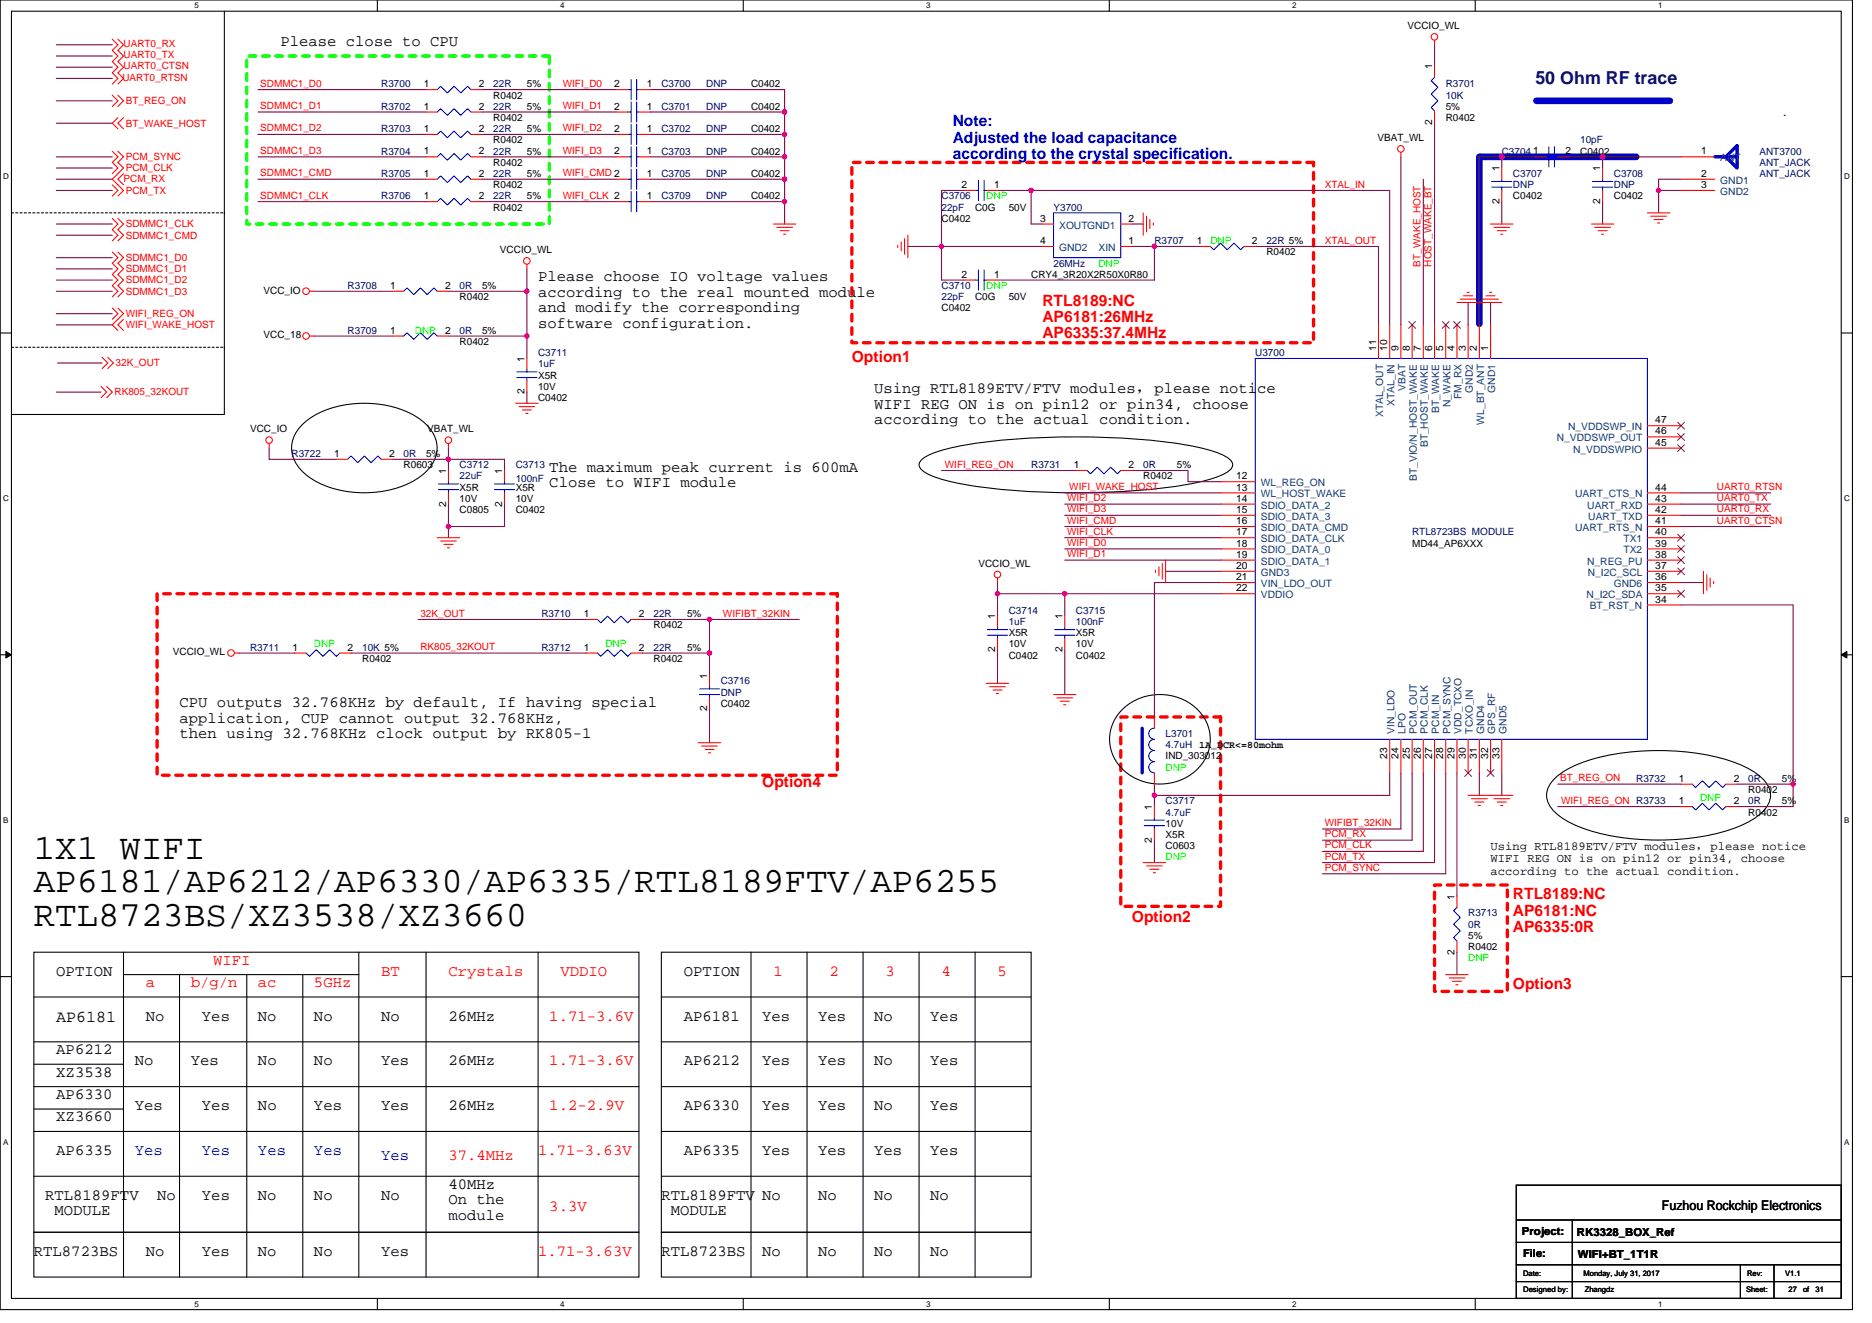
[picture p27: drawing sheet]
<svg xmlns="http://www.w3.org/2000/svg" width="297mm" height="210mm" viewBox="0 0 297 210" stroke-linecap="round" stroke-linejoin="round" font-family="sans-serif">
<defs><g id="words">
<g font-size="5.7">
<text x="5.4" y="136.3">1X1 WIFI</text>
<text x="5.4" y="141.6">AP6181/AP6212/AP6330/AP6335/RTL8189FTV/AP6255</text>
<text x="5.4" y="147">RTL8723BS/XZ3538/XZ3660</text>
</g>
<text font-size="2.8" fill="#000080" x="243.6" y="13.3">50 Ohm RF trace</text>
<text font-size="2.6" x="8.9" y="162.2">AP6181</text>
<g font-size="2.5">
<text x="44.5" y="7.3">Please close to CPU</text>
<text x="85.4" y="44.6">Please choose IO voltage values</text>
<text x="85.4" y="47.1">according to the real mounted module</text>
<text x="85.4" y="49.6">and modify the corresponding</text>
<text x="85.4" y="52.1">software configuration.</text>
<text x="138.7" y="64.9">WIFI REG ON is on pin12 or pin34, choose</text>
<text x="138.7" y="62.4">Using RTL8189ETV/FTV modules，please notice</text>
<text x="138.7" y="67.4">according to the actual condition.</text>
<text x="87.2" y="74.9">The maximum peak current is 600mA</text>
<text x="87.2" y="77.3">Close to WIFI module</text>
<text x="28.5" y="112.2">CPU outputs 32.768KHz by default, If having special</text>
<text x="28.5" y="114.7">application, CUP cannot output 32.768KHz,</text>
<text x="28.5" y="117.2">then using 32.768KHz clock output by RK805-1</text>
<text x="8.9" y="154.9">OPTION</text>
<text x="108.5" y="154.9">OPTION</text>
<text x="23.2" y="162">No</text>
<text x="32" y="162">Yes</text>
<text x="40.9" y="162">No</text>
<text x="49.8" y="162">No</text>
<text x="60.5" y="162">No</text>
<text x="71.2" y="162">26MHz</text>
<text x="108.5" y="162">AP6181</text>
<text x="120.9" y="162">Yes</text>
<text x="129.8" y="162">Yes</text>
<text x="138.7" y="162">No</text>
<text x="147.6" y="162">Yes</text>
<text x="8.9" y="167.3">AP6212</text>
<text x="8.9" y="170.9">XZ3538</text>
<text x="21.4" y="169.1">No</text>
<text x="30.3" y="169.1">Yes</text>
<text x="40.9" y="169.1">No</text>
<text x="49.8" y="169.1">No</text>
<text x="60.5" y="169.1">Yes</text>
<text x="71.2" y="169.1">26MHz</text>
<text x="108.5" y="169.1">AP6212</text>
<text x="120.9" y="169.1">Yes</text>
<text x="129.8" y="169.1">Yes</text>
<text x="138.7" y="169.1">No</text>
<text x="147.6" y="169.1">Yes</text>
<text x="8.9" y="178">XZ3660</text>
<text x="8.9" y="174.4">AP6330</text>
<text x="21.4" y="176.2">Yes</text>
<text x="32" y="176.2">Yes</text>
<text x="40.9" y="176.2">No</text>
<text x="49.8" y="176.2">Yes</text>
<text x="60.5" y="176.2">Yes</text>
<text x="71.2" y="176.2">26MHz</text>
<text x="108.5" y="176.2">AP6330</text>
<text x="120.9" y="176.2">Yes</text>
<text x="129.8" y="176.2">Yes</text>
<text x="138.7" y="176.2">No</text>
<text x="147.6" y="176.2">Yes</text>
<text x="8.9" y="183.3">AP6335</text>
<text x="108.5" y="183.3">AP6335</text>
<text x="120.9" y="183.3">Yes</text>
<text x="129.8" y="183.3">Yes</text>
<text x="138.7" y="183.3">Yes</text>
<text x="147.6" y="183.3">Yes</text>
<text x="7.2" y="190.4">RTL8189FTV</text>
<text x="24.9" y="190.4">No</text>
<text x="32" y="190.4">Yes</text>
<text x="40.9" y="190.4">No</text>
<text x="49.8" y="190.4">No</text>
<text x="60.5" y="190.4">No</text>
<text x="71.2" y="188.7">40MHz</text>
<text x="71.2" y="191.1">On the</text>
<text x="104.9" y="190.4">RTL8189FTV</text>
<text x="120.9" y="190.4">No</text>
<text x="129.8" y="190.4">No</text>
<text x="138.7" y="190.4">No</text>
<text x="147.6" y="190.4">No</text>
<text x="8.6" y="192.9">MODULE</text>
<text x="71.2" y="193.6">module</text>
<text x="106.4" y="192.9">MODULE</text>
<text x="5.4" y="199.3">RTL8723BS</text>
<text x="23.2" y="199.3">No</text>
<text x="32" y="199.3">Yes</text>
<text x="40.9" y="199.3">No</text>
<text x="49.8" y="199.3">No</text>
<text x="60.5" y="199.3">Yes</text>
<text x="104.9" y="199.3">RTL8723BS</text>
<text x="120.9" y="199.3">No</text>
<text x="129.8" y="199.3">No</text>
<text x="138.7" y="199.3">No</text>
<text x="147.6" y="199.3">No</text>
</g>
<g font-size="2.5" fill="#00f">
<text x="151.2" y="20.1">Note:</text>
<text x="151.2" y="22.6">Adjusted the load capacitance</text>
<text x="151.2" y="25.2">according to the crystal specification.</text>
<text x="21.4" y="183.3">Yes</text>
<text x="32" y="183.3">Yes</text>
<text x="40.9" y="183.3">Yes</text>
<text x="49.8" y="183.3">Yes</text>
<text x="60.5" y="184">Yes</text>
</g>
<g font-size="2.5" fill="#f00">
<text x="165.4" y="48.5">RTL8189:NC</text>
<text x="165.4" y="51.1">AP6181:26MHz</text>
<text x="165.4" y="53.6">AP6335:37.4MHz</text>
<text x="135.2" y="57.4">Option1</text>
<text x="120.9" y="125">Option4</text>
<text x="240.1" y="142.7">RTL8189:NC</text>
<text x="179.6" y="146.3">Option2</text>
<text x="240.1" y="145.3">AP6181:NC</text>
<text x="240.1" y="147.9">AP6335:0R</text>
<text x="33.8" y="153.1">WIFI</text>
<text x="60.5" y="154.9">BT</text>
<text x="71.2" y="154.9">Crystals</text>
<text x="88.9" y="154.9">VDDIO</text>
<text x="122.7" y="154.9">1</text>
<text x="131.6" y="154.9">2</text>
<text x="140.5" y="154.9">3</text>
<text x="149.4" y="154.9">4</text>
<text x="158.3" y="154.9">5</text>
<text x="23.2" y="156.7">a</text>
<text x="30.3" y="156.7">b/g/n</text>
<text x="40.9" y="156.7">ac</text>
<text x="49.8" y="156.7">5GHz</text>
<text x="87.2" y="162">1.71-3.6V</text>
<text x="240.1" y="157">Option3</text>
<text x="87.2" y="169.1">1.71-3.6V</text>
<text x="87.2" y="176.2">1.2-2.9V</text>
<text x="71.2" y="184">37.4MHz</text>
<text x="85.4" y="183.3">1.71-3.63V</text>
<text x="87.2" y="192.2">3.3V</text>
<text x="85.4" y="199.3">1.71-3.63V</text>
</g>
<text font-size="2.1" x="263.7" y="192">Fuzhou Rockchip Electronics</text>
<g font-size="1.9">
<text x="236.5" y="136.9">WIFI REG ON is on pin12 or pin34, choose</text>
<text x="236.5" y="134.9">Using RTL8189ETV/FTV modules，please notice</text>
<text x="236.5" y="138.8">according to the actual condition.</text>
</g>
<g font-size="1.8">
<text x="241.5" y="196">Project:</text>
<text x="250.2" y="196.2">RK3328_BOX_Ref</text>
<text x="241.7" y="199.5">File:</text>
<text x="250.4" y="199.7">WIFI+BT_1T1R</text>
</g>
<g font-size="1.6">
<text x="223.3" y="4.6">VCCIO_WL</text>
<text x="227.2" y="11" transform="rotate(-90 227.2 11)">1</text>
<text x="67.2" y="13.8">1</text>
<text x="67.2" y="17.4">1</text>
<text x="76" y="13.8">2</text>
<text x="76" y="17.4">2</text>
<text x="78.3" y="15.6">R0402</text>
<text x="83.6" y="13.9">5%</text>
<text x="83.6" y="17.4">5%</text>
<text x="97.5" y="17.4">2</text>
<text x="97.5" y="13.8">2</text>
<text x="102.6" y="17.4">1</text>
<text x="102.6" y="13.8">1</text>
<text x="119.2" y="17.4">C0402</text>
<text x="119.2" y="13.9">C0402</text>
<text x="229.4" y="17.4">5%</text>
<text x="67.2" y="21">1</text>
<text x="76" y="21">2</text>
<text x="78.3" y="22.8">R0402</text>
<text x="78.3" y="19.2">R0402</text>
<text x="83.6" y="21">5%</text>
<text x="97.5" y="21">2</text>
<text x="102.6" y="21">1</text>
<text x="119.2" y="21">C0402</text>
<text x="218.6" y="22.4">VBAT_WL</text>
<text x="227.2" y="19.8" transform="rotate(-90 227.2 19.8)">2</text>
<text x="229.4" y="19.2">R0402</text>
<text x="67.2" y="28.1">1</text>
<text x="67.2" y="24.5">1</text>
<text x="76" y="28.1">2</text>
<text x="76" y="24.5">2</text>
<text x="78.3" y="29.9">R0402</text>
<text x="78.3" y="26.3">R0402</text>
<text x="83.6" y="28.1">5%</text>
<text x="83.6" y="24.5">5%</text>
<text x="97.5" y="24.5">2</text>
<text x="102.6" y="28.1">1</text>
<text x="102.6" y="24.5">1</text>
<text x="119.2" y="28.1">C0402</text>
<text x="119.2" y="24.5">C0402</text>
<text x="152.6" y="29.8">2</text>
<text x="157.8" y="29.8">1</text>
<text x="237.9" y="27.2" transform="rotate(-90 237.9 27.2)">1</text>
<text x="243.3" y="24.5">1</text>
<text x="248.4" y="24.5">2</text>
<text x="250.7" y="24.5">C0402</text>
<text x="253.9" y="27.2" transform="rotate(-90 253.9 27.2)">1</text>
<text x="269.9" y="24.5">1</text>
<text x="269.9" y="28.1">2</text>
<text x="269.9" y="29.8">3</text>
<text x="67.2" y="31.6">1</text>
<text x="76" y="31.6">2</text>
<text x="78.3" y="33.4">R0402</text>
<text x="83.6" y="31.6">5%</text>
<text x="102.6" y="31.6">1</text>
<text x="119.2" y="31.6">C0402</text>
<text x="149.4" y="35.2">C0402</text>
<text x="154.7" y="33.4">C0G</text>
<text x="160.1" y="33.4">50V</text>
<text x="165" y="35.2">3</text>
<text x="179.1" y="35.2">2</text>
<text x="237.9" y="32.4" transform="rotate(-90 237.9 32.4)">2</text>
<text x="240.1" y="31.6">C0402</text>
<text x="253.9" y="32.4" transform="rotate(-90 253.9 32.4)">2</text>
<text x="256.1" y="31.6">C0402</text>
<text x="79.3" y="40.2">VCCIO_WL</text>
<text x="165" y="38.7">4</text>
<text x="179.1" y="38.7">1</text>
<text x="189.9" y="38.7">1</text>
<text x="198.6" y="38.7">2</text>
<text x="201" y="40.5">R0402</text>
<text x="41.8" y="46.6">VCC_IO</text>
<text x="61.9" y="45.8">1</text>
<text x="70.6" y="45.8">2</text>
<text x="72.9" y="47.6">R0402</text>
<text x="76.5" y="45.9">5%</text>
<text x="152.6" y="44.1">2</text>
<text x="154.7" y="47.6">C0G</text>
<text x="157.8" y="44.1">1</text>
<text x="160.1" y="47.6">50V</text>
<text x="163.6" y="44.1">CRY4_3R20X2R50X0R80</text>
<text x="41.8" y="53.7">VCC_18</text>
<text x="61.9" y="53">1</text>
<text x="70.6" y="53">2</text>
<text x="76.5" y="53">5%</text>
<text x="149.4" y="49.4">C0402</text>
<text x="72.9" y="54.8">R0402</text>
<text x="83.2" y="57.4" transform="rotate(-90 83.2 57.4)">1</text>
<text x="218.4" y="55.6" transform="rotate(-90 218.4 55.6)">11</text>
<text x="220.1" y="55.6" transform="rotate(-90 220.1 55.6)">10</text>
<text x="221.9" y="55.6" transform="rotate(-90 221.9 55.6)">9</text>
<text x="223.7" y="55.6" transform="rotate(-90 223.7 55.6)">8</text>
<text x="225.5" y="55.6" transform="rotate(-90 225.5 55.6)">7</text>
<text x="227.2" y="55.6" transform="rotate(-90 227.2 55.6)">6</text>
<text x="229" y="55.6" transform="rotate(-90 229 55.6)">5</text>
<text x="230.8" y="55.6" transform="rotate(-90 230.8 55.6)">4</text>
<text x="232.6" y="55.6" transform="rotate(-90 232.6 55.6)">3</text>
<text x="234.4" y="55.6" transform="rotate(-90 234.4 55.6)">2</text>
<text x="236.1" y="55.6" transform="rotate(-90 236.1 55.6)">1</text>
<text x="83.2" y="62.6" transform="rotate(-90 83.2 62.6)">2</text>
<text x="85.4" y="63.6">C0402</text>
<text x="85.4" y="60.1">X5R</text>
<text x="85.4" y="61.9">10V</text>
<text x="39.7" y="68.6">VCC_IO</text>
<text x="67.8" y="68.6">VBAT_WL</text>
<text x="262.7" y="70.7">45</text>
<text x="262.7" y="69">46</text>
<text x="262.7" y="67.2">47</text>
<text x="53" y="72.5">1</text>
<text x="61.7" y="72.5">2</text>
<text x="64" y="74.3">R0603</text>
<text x="67.6" y="72.5">5%</text>
<text x="70.8" y="75.2" transform="rotate(-90 70.8 75.2)">1</text>
<text x="72.9" y="77.9">X5R</text>
<text x="79.7" y="75.2" transform="rotate(-90 79.7 75.2)">1</text>
<text x="81.8" y="77.9">X5R</text>
<text x="170.4" y="74.3">1</text>
<text x="179.1" y="74.3">2</text>
<text x="181.4" y="76.1">R0402</text>
<text x="186.7" y="74.3">5%</text>
<text x="196.1" y="77.9">13</text>
<text x="196.1" y="76.1">12</text>
<text x="262.7" y="77.9">44</text>
<text x="70.8" y="80.4" transform="rotate(-90 70.8 80.4)">2</text>
<text x="72.9" y="81.4">C0805</text>
<text x="72.9" y="79.7">10V</text>
<text x="79.7" y="80.4" transform="rotate(-90 79.7 80.4)">2</text>
<text x="81.8" y="81.4">C0402</text>
<text x="81.8" y="79.7">10V</text>
<text x="196.1" y="79.6">14</text>
<text x="196.1" y="83.2">16</text>
<text x="196.1" y="81.4">15</text>
<text x="262.7" y="81.4">42</text>
<text x="262.7" y="79.6">43</text>
<text x="262.7" y="83.2">41</text>
<text x="155.3" y="90">VCCIO_WL</text>
<text x="196.1" y="86.7">18</text>
<text x="196.1" y="85">17</text>
<text x="196.1" y="88.5">19</text>
<text x="224.1" y="86.8">MD44_AP6XXX</text>
<text x="262.7" y="88.5">38</text>
<text x="262.7" y="86.7">39</text>
<text x="262.7" y="85">40</text>
<text x="196.1" y="93.9">22</text>
<text x="196.1" y="90.3">20</text>
<text x="196.1" y="92.1">21</text>
<text x="262.7" y="92.1">36</text>
<text x="262.7" y="95.6">34</text>
<text x="262.7" y="93.9">35</text>
<text x="262.7" y="90.3">37</text>
<text x="92.7" y="97.9">1</text>
<text x="101.4" y="97.9">2</text>
<text x="103.7" y="99.7">R0402</text>
<text x="109" y="98">5%</text>
<text x="157.9" y="98.3" transform="rotate(-90 157.9 98.3)">1</text>
<text x="160.1" y="101">X5R</text>
<text x="168.6" y="98.3" transform="rotate(-90 168.6 98.3)">1</text>
<text x="170.7" y="101">X5R</text>
<text x="27.4" y="104">VCCIO_WL</text>
<text x="46.4" y="103.3">1</text>
<text x="55.2" y="103.3">2</text>
<text x="57.5" y="105.1">R0402</text>
<text x="92.7" y="103.3">1</text>
<text x="101.4" y="103.3">2</text>
<text x="103.7" y="105.1">R0402</text>
<text x="109" y="103.3">5%</text>
<text x="112.2" y="107.7" transform="rotate(-90 112.2 107.7)">1</text>
<text x="157.9" y="103.5" transform="rotate(-90 157.9 103.5)">2</text>
<text x="160.1" y="104.5">C0402</text>
<text x="160.1" y="102.8">10V</text>
<text x="168.6" y="103.5" transform="rotate(-90 168.6 103.5)">2</text>
<text x="170.7" y="104.5">C0402</text>
<text x="170.7" y="102.8">10V</text>
<text x="112.2" y="112.9" transform="rotate(-90 112.2 112.9)">2</text>
<text x="114.4" y="112.2">C0402</text>
<text x="190.3" y="118.7">1A_DCR&lt;=80mohm</text>
<text x="185" y="120.5">IND_303012</text>
<text x="220.1" y="120.4" transform="rotate(-90 220.1 120.4)">23</text>
<text x="221.9" y="120.4" transform="rotate(-90 221.9 120.4)">24</text>
<text x="223.7" y="120.4" transform="rotate(-90 223.7 120.4)">25</text>
<text x="225.5" y="120.4" transform="rotate(-90 225.5 120.4)">26</text>
<text x="227.2" y="120.4" transform="rotate(-90 227.2 120.4)">27</text>
<text x="229" y="120.4" transform="rotate(-90 229 120.4)">28</text>
<text x="230.8" y="120.4" transform="rotate(-90 230.8 120.4)">29</text>
<text x="232.6" y="120.4" transform="rotate(-90 232.6 120.4)">30</text>
<text x="234.4" y="120.4" transform="rotate(-90 234.4 120.4)">31</text>
<text x="236.1" y="120.4" transform="rotate(-90 236.1 120.4)">32</text>
<text x="237.9" y="120.4" transform="rotate(-90 237.9 120.4)">33</text>
<text x="266.4" y="124.1">1</text>
<text x="275.1" y="124.1">2</text>
<text x="277.4" y="125.9">R0402</text>
<text x="282.7" y="124.1">5%</text>
<text x="182.8" y="128.5" transform="rotate(-90 182.8 128.5)">1</text>
<text x="185" y="131.2">10V</text>
<text x="266.4" y="127.6">1</text>
<text x="275.1" y="127.6">2</text>
<text x="277.4" y="129.4">R0402</text>
<text x="282.7" y="127.7">5%</text>
<text x="182.8" y="133.7" transform="rotate(-90 182.8 133.7)">2</text>
<text x="185" y="134.8">C0603</text>
<text x="185" y="133">X5R</text>
<text x="230.8" y="142.8" transform="rotate(-90 230.8 142.8)">1</text>
<text x="233" y="149">5%</text>
<text x="230.8" y="151.5" transform="rotate(-90 230.8 151.5)">2</text>
<text x="233" y="150.8">R0402</text>
</g>
<g font-size="1.6" fill="#f00">
<text x="19.6" y="11">UART0_CTSN</text>
<text x="19.6" y="9.2">UART0_TX</text>
<text x="19.6" y="7.5">UART0_RX</text>
<text x="19.4" y="12.8">UART0_RTSN</text>
<text x="20" y="16.5">BT_REG_ON</text>
<text x="41.3" y="13.8">SDMMC1_D0</text>
<text x="41.3" y="17.3">SDMMC1_D1</text>
<text x="89.3" y="17.3">WIFI_D1</text>
<text x="89.3" y="13.8">WIFI_D0</text>
<text x="20" y="20.1">BT_WAKE_HOST</text>
<text x="41.3" y="20.9">SDMMC1_D2</text>
<text x="89.3" y="20.9">WIFI_D2</text>
<text x="19.6" y="28.8">PCM_RX</text>
<text x="20" y="25.4">PCM_SYNC</text>
<text x="20" y="27.2">PCM_CLK</text>
<text x="41.3" y="28">SDMMC1_CMD</text>
<text x="41.3" y="24.4">SDMMC1_D3</text>
<text x="89.3" y="24.4">WIFI_D3</text>
<text x="89.3" y="28">WIFI_CMD 2</text>
<text x="210.2" y="29.8">XTAL_IN</text>
<text x="20" y="30.8">PCM_TX</text>
<text x="41.3" y="31.5">SDMMC1_CLK</text>
<text x="89.3" y="31.5">WIFI_CLK 2</text>
<text x="20" y="36.1">SDMMC1_CLK</text>
<text x="20" y="41.4">SDMMC1_D0</text>
<text x="20" y="37.9">SDMMC1_CMD</text>
<text x="210.2" y="38.7">XTAL_OUT</text>
<text x="20" y="45">SDMMC1_D2</text>
<text x="20" y="43.2">SDMMC1_D1</text>
<text x="20" y="46.8">SDMMC1_D3</text>
<text x="225.4" y="42.3" transform="rotate(-90 225.4 42.3)">BT_WAKE_HOST</text>
<text x="227.2" y="42.3" transform="rotate(-90 227.2 42.3)">HOST_WAKE_BT</text>
<text x="20" y="50.3">WIFI_REG_ON</text>
<text x="20" y="52.1">WIFI_WAKE_HOST</text>
<text x="18.3" y="58.1">32K_OUT</text>
<text x="18.2" y="62.8">RK805_32KOUT</text>
<text x="149.9" y="74.2">WIFI_REG_ON</text>
<text x="169.7" y="77.8">WIFI_WAKE_HOST</text>
<text x="272.4" y="77.8">UART0_RTSN</text>
<text x="169.3" y="79.5">WIFI_D2</text>
<text x="169.3" y="83.1">WIFI_CMD</text>
<text x="169.3" y="81.3">WIFI_D3</text>
<text x="272.4" y="83.1">UART0_CTSN</text>
<text x="272.4" y="79.5">UART0_TX</text>
<text x="272.4" y="81.3">UART0_RX</text>
<text x="169.3" y="84.9">WIFI_CLK</text>
<text x="169.3" y="88.4">WIFI_D1</text>
<text x="169.3" y="86.7">WIFI_D0</text>
<text x="66.7" y="97.9">32K_OUT</text>
<text x="114.7" y="97.9">WIFIBT_32KIN</text>
<text x="66.7" y="103.2">RK805_32KOUT</text>
<text x="247.5" y="124">BT_REG_ON</text>
<text x="210.2" y="131.1">WIFIBT_32KIN</text>
<text x="247.7" y="127.6">WIFI_REG_ON R3733</text>
<text x="210.2" y="132.9">PCM_RX</text>
<text x="210.2" y="134.7">PCM_CLK</text>
<text x="210.2" y="136.4">PCM_TX</text>
<text x="210.2" y="138.2">PCM_SYNC</text>
</g>
<g font-size="1.6" fill="#000080">
<text x="60.5" y="13.9">R3700</text>
<text x="60.5" y="17.4">R3702</text>
<text x="78.3" y="13.9">22R</text>
<text x="78.3" y="17.4">22R</text>
<text x="104.9" y="17.4">C3701</text>
<text x="104.9" y="13.9">C3700</text>
<text x="112.1" y="17.4">DNP</text>
<text x="112.1" y="13.9">DNP</text>
<text x="229.4" y="13.9">R3701</text>
<text x="229.4" y="15.6">10K</text>
<text x="60.5" y="21">R3703</text>
<text x="78.3" y="21">22R</text>
<text x="104.9" y="21">C3702</text>
<text x="112.1" y="21">DNP</text>
<text x="250.7" y="22.8">10pF</text>
<text x="60.5" y="28.1">R3705</text>
<text x="60.5" y="24.5">R3704</text>
<text x="78.3" y="28.1">22R</text>
<text x="78.3" y="24.5">22R</text>
<text x="104.9" y="28.1">C3705</text>
<text x="104.9" y="24.5">C3703</text>
<text x="112.1" y="28.1">DNP</text>
<text x="112.1" y="24.5">DNP</text>
<text x="238.3" y="24.5">C3704</text>
<text x="240.1" y="28.1">C3707</text>
<text x="240.1" y="29.9">DNP</text>
<text x="256.1" y="28.1">C3708</text>
<text x="256.1" y="29.9">DNP</text>
<text x="279.2" y="24.5">ANT3700</text>
<text x="279.2" y="26.3">ANT_JACK</text>
<text x="279.2" y="28.1">ANT_JACK</text>
<text x="60.5" y="31.6">R3706</text>
<text x="78.3" y="31.6">22R</text>
<text x="104.9" y="31.6">C3709</text>
<text x="112.1" y="31.6">DNP</text>
<text x="149.4" y="31.6">C3706</text>
<text x="149.4" y="33.4">22pF</text>
<text x="167.2" y="33.4">Y3700</text>
<text x="183.2" y="38.8">R3707</text>
<text x="201" y="38.8">22R 5%</text>
<text x="55.2" y="45.9">R3708</text>
<text x="72.9" y="45.9">0R</text>
<text x="149.4" y="45.9">C3710</text>
<text x="149.4" y="47.6">22pF</text>
<text x="167.2" y="42.3">26MHz</text>
<text x="55.2" y="53">R3709</text>
<text x="72.9" y="53">0R</text>
<text x="85.4" y="56.5">C3711</text>
<text x="85.4" y="58.3">1uF</text>
<text x="199.2" y="56.5">U3700</text>
<text x="46.3" y="72.5">R3722</text>
<text x="64" y="72.5">0R</text>
<text x="72.9" y="74.3">C3712</text>
<text x="72.9" y="76.1">22uF</text>
<text x="81.8" y="74.3">C3713</text>
<text x="81.8" y="76.5">100nF</text>
<text x="163.6" y="74.3">R3731</text>
<text x="181.4" y="74.3">0R</text>
<text x="224.1" y="85">RTL8723BS MODULE</text>
<text x="85.9" y="98">R3710</text>
<text x="103.7" y="98">22R</text>
<text x="160.1" y="97.4">C3714</text>
<text x="160.1" y="99.2">1uF</text>
<text x="170.7" y="97.4">C3715</text>
<text x="170.7" y="99.2">100nF</text>
<text x="39.7" y="103.3">R3711</text>
<text x="57.5" y="103.3">10K 5%</text>
<text x="85.9" y="103.3">R3712</text>
<text x="103.7" y="103.3">22R</text>
<text x="114.4" y="108.6">C3716</text>
<text x="114.4" y="110.4">DNP</text>
<text x="185" y="117">L3701</text>
<text x="185" y="118.8">4.7uH</text>
<text x="259.6" y="124.1">R3732</text>
<text x="277.4" y="124.1">0R</text>
<text x="185" y="127.7">C3717</text>
<text x="185" y="129.4">4.7uF</text>
<text x="277.4" y="127.7">0R</text>
<text x="233" y="145.4">R3713</text>
<text x="233" y="147.2">0R</text>
</g>
<g font-size="1.6" fill="#004080">
<text x="273" y="25.6">ANT</text>
<text x="273" y="29.2">GND1</text>
<text x="273" y="30.9">GND2</text>
<text x="168.1" y="36.3">XOUTGND1</text>
<text x="168.1" y="39.8">GND2</text>
<text x="174.3" y="39.8">XIN</text>
<text x="221.3" y="64.4" transform="rotate(-90 221.3 64.4)">XTAL_IN</text>
<text x="223" y="62" transform="rotate(-90 223 62)">VBAT</text>
<text x="228.4" y="65.6" transform="rotate(-90 228.4 65.6)">BT_WAKE</text>
<text x="230.1" y="64.7" transform="rotate(-90 230.1 64.7)">N_WAKE</text>
<text x="231.9" y="63.3" transform="rotate(-90 231.9 63.3)">FM_RX</text>
<text x="233.7" y="62.3" transform="rotate(-90 233.7 62.3)">GND2</text>
<text x="237.3" y="62.3" transform="rotate(-90 237.3 62.3)">GND1</text>
<text x="219.5" y="66.2" transform="rotate(-90 219.5 66.2)">XTAL_OUT</text>
<text x="226.6" y="71" transform="rotate(-90 226.6 71)">BT_HOST_WAKE</text>
<text x="235.5" y="67.4" transform="rotate(-90 235.5 67.4)">WL_BT_ANT</text>
<text x="247" y="70.1">N_VDDSWP_OUT</text>
<text x="248.8" y="68.3">N_VDDSWP_IN</text>
<text x="249.6" y="71.8">N_VDDSWPIO</text>
<text x="200.1" y="77.2">WL_REG_ON</text>
<text x="224.8" y="76.3" transform="rotate(-90 224.8 76.3)">BT_VIO/N_HOST_WAKE</text>
<text x="200.1" y="79">WL_HOST_WAKE</text>
<text x="200.1" y="80.7">SDIO_DATA_2</text>
<text x="200.1" y="82.5">SDIO_DATA_3</text>
<text x="249.9" y="79">UART_CTS_N</text>
<text x="251.9" y="80.7">UART_RXD</text>
<text x="252" y="82.5">UART_TXD</text>
<text x="200.1" y="87.8">SDIO_DATA_0</text>
<text x="200.1" y="86.1">SDIO_DATA_CLK</text>
<text x="200.1" y="84.3">SDIO_DATA_CMD</text>
<text x="200.1" y="89.6">SDIO_DATA_1</text>
<text x="249.9" y="84.3">UART_RTS_N</text>
<text x="251.8" y="89.6">N_REG_PU</text>
<text x="257.6" y="87.8">TX2</text>
<text x="257.6" y="86.1">TX1</text>
<text x="200.1" y="95">VDDIO</text>
<text x="200.1" y="91.4">GND3</text>
<text x="200.1" y="93.2">VIN_LDO_OUT</text>
<text x="251.8" y="95">N_I2C_SDA</text>
<text x="251.9" y="91.4">N_I2C_SCL</text>
<text x="256" y="93.2">GND6</text>
<text x="252.3" y="96.7">BT_RST_N</text>
<text x="221.3" y="116.5" transform="rotate(-90 221.3 116.5)">VIN_LDO</text>
<text x="223" y="116.5" transform="rotate(-90 223 116.5)">LPO</text>
<text x="224.8" y="116.5" transform="rotate(-90 224.8 116.5)">PCM_OUT</text>
<text x="226.6" y="116.5" transform="rotate(-90 226.6 116.5)">PCM_CLK</text>
<text x="228.4" y="116.5" transform="rotate(-90 228.4 116.5)">PCM_IN</text>
<text x="230.1" y="116.5" transform="rotate(-90 230.1 116.5)">PCM_SYNC</text>
<text x="231.9" y="116.5" transform="rotate(-90 231.9 116.5)">VDD_TCXO</text>
<text x="233.7" y="116.5" transform="rotate(-90 233.7 116.5)">TCXO_IN</text>
<text x="235.5" y="116.5" transform="rotate(-90 235.5 116.5)">GND4</text>
<text x="237.3" y="116.5" transform="rotate(-90 237.3 116.5)">GPS_RF</text>
<text x="239" y="116.5" transform="rotate(-90 239 116.5)">GND5</text>
</g>
<g font-size="1.6" fill="#0f0">
<text x="156.5" y="31.6">DNP</text>
<text x="192.1" y="38.8">DNP</text>
<text x="156.5" y="45.9">DNP</text>
<text x="174.3" y="42.3">DNP</text>
<text x="65.8" y="53">DNP</text>
<text x="49.8" y="102.8">DNP</text>
<text x="96.1" y="102.8">DNP</text>
<text x="185" y="122.3">DNP</text>
<text x="269.8" y="127.1">DNP</text>
<text x="185" y="136.5">DNP</text>
<text x="233" y="152.5">DNP</text>
</g>
<g font-size="1.3">
<text x="30.8" y="1.3">5</text>
<text x="88.9" y="1.3">4</text>
<text x="147" y="1.3">3</text>
<text x="205" y="1.3">2</text>
<text x="263.1" y="1.3">1</text>
<text x=".5" y="28.4">D</text>
<text x="292.6" y="28.4">D</text>
<text x=".5" y="79.5">C</text>
<text x="292.6" y="79.5">C</text>
<text x=".5" y="130.6">B</text>
<text x="292.6" y="130.6">B</text>
<text x=".5" y="181.7">A</text>
<text x="292.6" y="181.7">A</text>
<text x="30.8" y="207.4">5</text>
<text x="88.9" y="207.4">4</text>
<text x="147" y="207.4">3</text>
<text x="205" y="207.4">2</text>
<text x="263.1" y="207.4">1</text>
</g>
<g font-size="1.2">
<text x="241.7" y="202.6">Date:</text>
<text x="251.3" y="202.6">Monday, July 31, 2017</text>
<text x="277.2" y="202.6">Rev:</text>
<text x="283.3" y="202.6">V1.1</text>
<text x="241.7" y="205.1">Designed by:</text>
<text x="251.5" y="205.1">Zhangdz</text>
<text x="277" y="205.1">Sheet:</text>
<text x="283.8" y="205.1">27</text>
<text x="286.1" y="205.1">of</text>
<text x="288.1" y="205.1">31</text>
</g>
</g></defs>
<path d="M0 0h293.9v207.9h-293.9zM1.8 1.8h290.4v204.3h-290.4z" fill="none" stroke="#000" stroke-width=".17"/>
<g fill="#fff">
<path d="M30.8 .2h.7v1.4h-.7z"/>
<path d="M30.8 206.3h.7v1.4h-.7z"/>
</g>
<path d="M59.9 0v1.8M59.9 206.1v1.8" fill="none" stroke="#000" stroke-width=".17"/>
<g fill="#fff">
<path d="M88.9 .2h.7v1.4h-.7z"/>
<path d="M88.9 206.3h.7v1.4h-.7z"/>
</g>
<path d="M117.9 0v1.8M117.9 206.1v1.8" fill="none" stroke="#000" stroke-width=".17"/>
<g fill="#fff">
<path d="M147 .2h.7v1.4h-.7z"/>
<path d="M147 206.3h.7v1.4h-.7z"/>
</g>
<path d="M176 0v1.8M176 206.1v1.8" fill="none" stroke="#000" stroke-width=".17"/>
<g fill="#fff">
<path d="M205 .2h.7v1.4h-.7z"/>
<path d="M205 206.3h.7v1.4h-.7z"/>
</g>
<path d="M234.1 0v1.8M234.1 206.1v1.8" fill="none" stroke="#000" stroke-width=".17"/>
<g fill="#fff">
<path d="M263.1 .2h.7v1.4h-.7z"/>
<path d="M263.1 206.3h.7v1.4h-.7z"/>
<path d="M.5 27.3h.9v1.4h-.9z"/>
<path d="M292.6 27.3h.9v1.4h-.9z"/>
<path d="M.5 78.4h.9v1.4h-.9z"/>
<path d="M292.6 78.4h.9v1.4h-.9z"/>
</g>
<path d="M0 52.9h1.8M292.2 52.9h1.7" fill="none" stroke="#000" stroke-width=".17"/>
<g fill="#fff">
<path d="M.5 129.5h.8v1.4h-.8z"/>
<path d="M292.6 129.5h.9v1.4h-.9z"/>
</g>
<path d="M0 103.9h1.8M292.2 103.9h1.7" fill="none" stroke="#000" stroke-width=".17"/>
<path d="M.9 103.4l.9 .5-.9 .5zM292.2 103.9l.8-.5v1z" fill="#000" stroke="#000" stroke-width=".16"/>
<g fill="#fff">
<path d="M.5 180.5h.8v1.4h-.8z"/>
<path d="M292.6 180.5h.9v1.4h-.9z"/>
</g>
<g fill="none" stroke="#000" stroke-width=".17">
<path d="M35.6 1.8v64h-33.8M283.1 18.3h.2M48.3 67a15 15 0 0 1 11-2.9 13.1 13.1 0 0 1 8.7 3.7 4.9 4.9 0 0 1-.7 7.4 15.7 15.7 0 0 1-12.3 2.8 11.4 11.4 0 0 1-8-4.3 4.9 4.9 0 0 1 1.3-6.7zM146.3 72.9a16.3 16.3 0 0 1 6.8-2.3 120.5 120.5 0 0 1 35.2 0 16.3 16.3 0 0 1 6.8 2.3 1.05 1.05 0 0 1 0 1.8 16.4 16.4 0 0 1-6.8 2.2 119.5 119.5 0 0 1-35.2 0 16.3 16.3 0 0 1-6.8-2.2 1.05 1.05 0 0 1 0-1.8zM178 112.7a8.5 8.5 0 0 1 13.3 1.6 6.8 6.8 0 0 1-3.9 9.5 8.3 8.3 0 0 1-11-4.4 6.5 6.5 0 0 1 1.6-6.7zM247 123.3a18.3 18.3 0 0 1 8.8-3.5 40.5 40.5 0 0 1 19.3 1.2 9.9 9.9 0 0 1 5.4 3.7 3.4 3.4 0 0 1-1.1 4.4 18.4 18.4 0 0 1-8.9 3.6 40.2 40.2 0 0 1-19.2-1.2 9.9 9.9 0 0 1-5.5-3.8 3.4 3.4 0 0 1 1.2-4.4zM0 155h1.8M5.4 151.1h96v44.5h-96zM5.4 158.2h96M19.6 154.7h37.3M19.6 151.1v51.6M28.5 154.7v48"/>
<path d="M39.2 154.7v48M48 154.7v48M56.9 151.1v51.6M67.6 151.1v51.6M85.4 151.1v51.6M104.9 151.1h58.7v44.5h-58.7zM104.9 158.2h58.7M119.2 151.1v51.6M128.1 151.1v51.6M136.9 151.1v51.6M145.8 151.1v51.6M154.7 151.1v51.6"/>
<path d="M292.2 155h1.7M5.4 179.6h96M5.4 168.9h14.2M5.4 176h14.2M5.4 165.4h96M5.4 172.5h96M104.9 165.4h58.7M104.9 172.5h58.7M104.9 179.6h58.7M5.4 195.6h96v7.1h-96zM5.4 186.7h96M104.9 195.6h58.7v7.1h-58.7z"/>
<path d="M104.9 186.7h58.7M240.6 193.6h51.6M240.6 197.2h51.6M240.6 188.1h51.6v18h-51.6zM249.5 193.6v12.5M240.6 200.7h51.6M240.6 203.4h51.6M276.2 200.7v5.4M281.5 200.7v5.4"/>
</g>
<path d="M243.8 16h21.2M234.7 24.9v26.5M234.9 24.9h24.7" fill="none" stroke="#0000a0" stroke-width="1.1"/>
<path d="M1.8 33.8h33.8M35.6 33.8h.1M1.8 55.1h33.8M35.6 55.1h.1" fill="none" stroke="#000" stroke-width=".17" stroke-dasharray=".3 .3"/>
<path d="M135.2 25.8h73.2v28.6h-73.2zM24.9 94.2h108v28.8h-108zM177.8 113.8h15.9v30h-15.9zM227.6 140.5h11.6v16.9h-11.6z" fill="none" stroke="#f00" stroke-width=".53" stroke-dasharray="1.1 1.1"/>
<path d="M39.2 8.9h48v26.7h-48z" fill="none" stroke="#0f0" stroke-width=".53" stroke-dasharray="1.1 1.1"/>
<g fill="none" stroke="#800040" stroke-width=".17">
<path d="M8.9 16h8.9M8.9 19.6h8.9M8.9 8.9h8.9M8.9 10.7h8.9M8.9 7.1h8.9M8.9 12.4h8.9M40.9 14.2h26.7M40.9 17.8h26.7M76.5 17.8h21.3M76.5 14.2h21.3M103.2 17.8h21.3M103.2 14.2h21.3v3.6"/>
<path d="M124.5 17.8v3.5M227.6 7.1v3.4M227.6 19.4v32.2M8.9 37.3h8.9M8.9 35.6h8.9M8.9 24.9h8.9M8.9 26.7h8.9M8.9 28.4h8.9M8.9 30.2h8.9M40.9 28.4h26.7M40.9 24.9h26.7M40.9 21.3h26.7"/>
<path d="M40.9 32h26.7M76.5 24.9h21.3M76.5 28.4h21.3M76.5 32h21.3M76.5 21.3h21.3M103.2 32h21.3M103.2 24.9h21.3M103.2 21.3h21.3M103.2 28.4h21.3M124.5 28.4v3.6M124.5 21.3v3.6M124.5 24.9v3.5"/>
<path d="M124.5 32v3.6M144.1 39.1h5.3v5.3l3.5 .1M152.9 30.2h-3.5v8.9h16M158.3 30.2h5.3M163.6 30.2v5.4h1.8M163.6 30.2h56.9v21.4M179.6 39.1h3.6M179.6 35.6h1.8M183.2 39.1h7.1M183.2 39.1v5.4h-24.9M199.2 39.1h19.5v12.5M222.3 24.9v26.7"/>
<path d="M225.8 28.4v23.2M238.3 24.9h5.3M238.3 24.9h-3.6v26.7M238.3 32v3.6M238.3 24.9v1.8M249 24.9h5.3M254.3 32v3.6M263.2 30.2v3.6M263.2 30.2h3.5M266.7 28.4h-3.5v1.8M266.7 24.9h-12.4v1.8M8.9 46.2h8.9"/>
<path d="M8.9 44.4h8.9M8.9 42.7h8.9M8.9 40.9h8.9M8.9 49.8h8.9M8.9 51.6h8.9M9.1 57.6h7.1M49.8 46.2h12.5M49.8 53.3h12.5M71.2 53.3h12.4M71.2 46.2h12.4M83.6 42.7v3.5M83.6 53.3v3.6"/>
<path d="M83.6 46.2v7.1M233 48v3.6M236.5 48v3.6M8.9 62.2h7.1M42.7 71.1v1.8h10.7M62.3 72.9h8.9M71.2 72.9h8.8v1.8M71.2 71.1v1.8M71.2 72.9v1.8M83.6 62.2v1.8M149.4 74.7h21.3M168.9 78.2h24.9"/>
<path d="M179.6 74.7h8.9v1.8h5.3M266.7 78.2h14.3M66.4 98.3h26.6M71.2 80v3.6M71.2 83.6v1.7M80 80v3.6h-8.8M101.9 98.3h10.7v5.4M112.6 98.3h14.2M158.3 94.2v3.6M158.3 92.5v1.7M158.3 94.2h10.6v3.6M168.9 94.2h24.9"/>
<path d="M168.9 80h24.9M168.9 85.3h24.9M168.9 83.6h24.9M168.9 81.8h24.9M168.9 88.9h24.9M168.9 87.1h24.9M185 90.7h8.8M193.8 92.5h-10.6v21.3M266.7 96h17.8v28.5M266.7 92.5h3.6M266.7 83.6h14.3M266.7 80h14.3"/>
<path d="M266.7 81.8h14.3M37.9 103.7h8.9M55.7 103.7h37.3M101.9 103.7h10.7M112.6 112.5v5.4M112.6 103.7v3.5M158.3 103.1v5.4M168.9 103.1v7.1M183.2 124.5v1.7M183.2 126.2v1.8M183.2 133.3v3.6M220.5 122.7v3.5h-37.3"/>
<path d="M222.3 122.7v8.9h-12.5M224.1 122.7v10.6h-14.3M225.8 122.7v12.4h-16M227.6 122.7v14.2h-17.8M229.4 122.7v16h-19.6M231.2 122.7v19.5M234.7 122.7v3.5M238.3 122.7v3.5M247.2 128h19.5M247.2 124.5h19.5M275.6 124.5h8.9M284.5 124.5v3.5h-8.9"/>
<path d="M231.2 151.1v3.6"/>
</g>
<g fill="#f0f" stroke="#f0f" stroke-width=".17">
<circle cx="163.6" cy="30.2" r=".35"/>
<circle cx="158.3" cy="94.2" r=".35"/>
<circle cx="183.2" cy="39.1" r=".35"/>
<circle cx="149.4" cy="39.1" r=".35"/>
<circle cx="71.1" cy="83.6" r=".35"/>
<circle cx="71.1" cy="72.9" r=".35"/>
<circle cx="168.9" cy="94.2" r=".35"/>
<circle cx="238.3" cy="24.9" r=".35"/>
<circle cx="254.3" cy="24.9" r=".35"/>
<circle cx="124.5" cy="32" r=".35"/>
<circle cx="124.5" cy="28.4" r=".35"/>
<circle cx="124.5" cy="24.9" r=".35"/>
<circle cx="124.5" cy="21.3" r=".35"/>
<circle cx="124.5" cy="17.8" r=".35"/>
<circle cx="112.6" cy="98.3" r=".35"/>
<circle cx="112.6" cy="103.6" r=".35"/>
<circle cx="83.6" cy="46.2" r=".35"/>
<circle cx="83.6" cy="53.3" r=".35"/>
<circle cx="183.2" cy="126.2" r=".35"/>
<circle cx="263.2" cy="30.2" r=".35"/>
<circle cx="284.5" cy="124.4" r=".35"/>
</g>
<g fill="none" stroke="#f00" stroke-width=".17">
<path d="M17.8 6.2l.9 .9-.9 .9 .9 .9-.9 .9 .9 .9-.9 .9 .9 .8-.9 .9M17.8 15.1l.9 .9-.9 .9M18.7 6.2l.9 .9-.9 .9 .9 .9-.9 .9 .9 .9-.9 .9 .9 .8-.9 .9M18.7 15.1l.9 .9-.9 .9M18.7 18.7l-.9 .9 .9 .8M19.6 18.7l-.9 .9 .9 .8M67.6 14.2h1.8M67.6 17.8h1.8M74.7 14.2h1.8M74.7 17.8h1.8M97.8 17.8h1.8M97.8 14.2h1.8"/>
<path d="M101.4 17.8h1.8M101.4 14.2h1.8M227.6 6.4v.7M227.6 10.5v1.8M227.6 17.6v1.8M17.8 34.7l.9 .9-.9 .8 .9 .9-.9 .9M17.8 24l.9 .9-.9 .9 .9 .9-.9 .9M17.8 29.3l.9 .9-.9 .9M18.7 34.7l.9 .9-.9 .8 .9 .9-.9 .9M18.7 24l.9 .9-.9 .9 .9 .9-1.8 1.7 1.8 1.8-.9 .9M19.6 27.6l-.9 .8 .9 .9M67.6 32h1.8"/>
<path d="M67.6 21.3h1.8M67.6 28.4h1.8M67.6 24.9h1.8M74.7 32h1.8M74.7 21.3h1.8M74.7 28.4h1.8M74.7 24.9h1.8M97.8 28.4h1.8M97.8 32h1.8M97.8 24.9h1.8M97.8 21.3h1.8M101.4 28.4h1.8"/>
<path d="M101.4 32h1.8M101.4 24.9h1.8M101.4 21.3h1.8M122.7 35.6h3.6M123.3 36.1h2.4M123.8 36.6h1.4M124.3 37.2h.4M142.4 38.9v.4M143 38.4v1.4M143.5 37.9v2.5M144.1 37.3v3.6M152.9 30.2h1.8"/>
<path d="M156.5 30.2h1.8M165.4 35.6h1.8M165.4 39.1h1.8M177.8 39.1h1.8M177.8 35.6h1.8M181.4 33.8v3.5M181.9 34.3v2.5M182.5 34.8v1.5M183 35.4v.3M190.3 39.1h1.8M197.4 39.1h1.8M222.3 24.2v.7"/>
<path d="M236.5 35.6h3.6M237 36.1h2.5M237.6 36.6h1.4M238.1 37.2h.4M238.3 26.7v1.7M238.3 30.2v1.8M243.6 24.9h1.8M247.2 24.9h1.8M252.5 35.6h3.6M253 36.1h2.5M253.6 36.6h1.4M254.1 37.2h.4"/>
<path d="M254.3 26.7v1.7M254.3 30.2v1.8M261.4 33.8h3.6M261.9 34.3h2.5M262.5 34.8h1.4M263 35.4h.4M266.7 24.9h5.4M266.7 28.4h5.4M266.7 30.2h5.4M16.2 56.7l.9 .9-.9 .9M17.1 56.7l.9 .9-.9 .9M17.8 40l.9 .9-.9 .9 .9 .9-.9 .9 .9 .8-.9 .9 .9 .9-.9 .9"/>
<path d="M17.8 48.9l.9 .9-.9 .9M18.7 40l.9 .9-.9 .9 .9 .9-.9 .9 .9 .8-.9 .9 .9 .9-.9 .9M18.7 48.9l.9 .9-1.8 1.8 .9 .9M19.6 50.7l-.9 .9 .9 .9M49.1 53.3h.7M49.1 46.2h.7M62.3 53.3h1.7M62.3 46.2h1.7M69.4 53.3h1.8M69.4 46.2h1.8M83.6 42v.7M83.6 56.9v1.8"/>
<path d="M152.9 44.4h1.8M156.5 44.4h1.8M218.7 51.6v5.3M220.5 51.6v5.3M222.3 51.6v5.3M224.1 51.6v5.3M225.8 51.6v5.3M227.6 51.6v5.3M229.4 51.6v5.3M231.2 51.6v5.3M231.7 47.5h2.5M232.2 46.9h1.5"/>
<path d="M232.8 46.4h.3M233 51.6v5.3M234.7 51.6v5.3M235.3 47.5h2.5M235.8 46.9h1.4M236.3 46.4h.4M236.5 51.6v5.3M238.3 48h-7.1M16 61.3l.9 .9-.9 .9M16.9 61.3l.9 .9-.9 .9M42.7 70.4v.7M53.4 72.9h1.8"/>
<path d="M60.5 72.9h1.8M71.2 74.7v1.8M71.2 78.2v1.8M71.2 70.4v.7M80 74.7v1.8M80 78.2v1.8M81.8 64h3.6M82.4 64.5h2.5M82.9 65.1h1.4M83.4 65.6h.4M83.6 60.5v1.7M170.7 74.7h1.8"/>
<path d="M177.8 74.7h1.8M193.8 78.2h5.4M193.8 76.5h5.4M261.4 78.2h5.3M261.4 71.1h5.3M261.4 69.3h5.3M261.4 67.6h5.3M69.4 85.3h3.5M69.9 85.9h2.5M70.4 86.4h1.5M71 87h.3M93 98.3h1.8"/>
<path d="M100.1 98.3h1.8M158.3 91.7v.8M158.3 97.8v1.8M168.9 97.8v1.8M183.3 90.5v.3M183.9 90v1.4M184.4 89.4v2.5M185 88.9v3.6M193.8 94.2h5.4M193.8 80h5.4M193.8 87.1h5.4M193.8 85.3h5.4"/>
<path d="M193.8 83.6h5.4M193.8 88.9h5.4M193.8 81.8h5.4M193.8 90.7h5.4M193.8 92.5h5.4M261.4 90.7h5.3M261.4 94.2h5.3M261.4 87.1h5.3M261.4 88.9h5.3M261.4 92.5h5.3M261.4 85.3h5.3M261.4 96h5.3"/>
<path d="M261.4 81.8h5.3M261.4 80h5.3M261.4 83.6h5.3M270.3 90.7v3.5M270.8 91.2v2.5M271.4 91.7v1.5M271.9 92.3v.3M37.2 103.7h.7M46.8 103.7h1.8M53.9 103.7h1.8M93 103.7h1.8M100.1 103.7h1.8"/>
<path d="M110.8 117.9h3.6M111.3 118.4h2.5M111.9 119h1.4M112.4 119.5h.4M112.6 107.2v1.8M112.6 110.8v1.7M156.5 108.5h3.6M157 109h2.5M157.6 109.5h1.4M158.1 110.1h.4M158.3 101.3v1.8M167.2 110.2h3.5"/>
<path d="M167.7 110.8h2.5M168.2 111.3h1.5M168.8 111.8h.3M168.9 101.3v1.8M183.2 113.8v1.8M220.5 117.3v5.4M222.3 117.3v5.4M224.1 117.3v5.4M225.8 117.3v5.4M227.6 117.3v5.4M229.4 117.3v5.4M231.2 117.3v5.4"/>
<path d="M233 117.3v5.4M234.7 117.3v5.4M236.5 117.3v5.4M238.3 117.3v5.4M181.4 136.9h3.6M181.9 137.4h2.5M182.5 138h1.4M183 138.5h.3M183.2 122.7v1.8M183.2 128v1.8M183.2 131.6v1.7M233 126.2h7.1"/>
<path d="M233.5 126.8h2.5M234 127.3h1.5M234.6 127.8h.3M237 126.8h2.5M237.6 127.3h1.4M238.1 127.8h.4M266.7 124.5h1.8M266.7 128h1.8M273.9 124.5h1.7M273.9 128h1.7M229.4 154.7h3.6M229.9 155.2h2.5"/>
<path d="M230.5 155.7h1.4M231 156.3h.3M231.2 142.2v1.8M231.2 149.4v1.7"/>
<circle cx="227.6" cy="5.9" r=".52"/>
<circle cx="222.3" cy="23.6" r=".52"/>
<circle cx="48.6" cy="53.3" r=".52"/>
<circle cx="48.6" cy="46.2" r=".52"/>
<circle cx="83.6" cy="41.4" r=".52"/>
<circle cx="42.7" cy="69.9" r=".52"/>
<circle cx="71.1" cy="69.9" r=".52"/>
<circle cx="158.3" cy="91.2" r=".52"/>
<circle cx="36.7" cy="103.6" r=".52"/>
</g>
<path d="M272.1 24.9h3.5M275.6 23.1v3.6l-1.7-1.8zM181.2 115.6v7.1" fill="none" stroke="#00f" stroke-width=".53"/>
<g fill="none" stroke="#00f" stroke-width=".17">
<path d="M69.4 14.2l.5-.5 1.1 1.1 1-1.1 1.1 1.1 1.1-1.1 .5 .5M69.4 17.8l.5-.5 1.1 1 1-1 1.1 1 1.1-1 .5 .5M99.6 17.8h.5M99.6 14.2h.5M100.1 16.2v3.2M100.1 19.7v3.2M100.1 12.6v3.2M101 16.2v3.2M101 19.7v3.2M101 12.6v3.2M101 17.8h.4M101 14.2h.4"/>
<path d="M227.6 12.3l-.5 .5 1.1 1.1-1.1 1 1.1 1.1-1.1 1.1 .5 .5M69.4 32l.5-.5 1.1 1 1-1 1.1 1 1.1-1 .5 .5M69.4 21.3l.5-.5 1.1 1.1 1-1.1 1.1 1.1 1.1-1.1 .5 .5M69.4 28.4l.5-.5 1.1 1.1 1-1.1 1.1 1.1 1.1-1.1 .5 .5M69.4 24.9l.5-.5 1.1 1 1-1 1.1 1 1.1-1 .5 .5M99.6 28.4h.5M99.6 32h.5M99.6 24.9h.5M99.6 21.3h.5M100.1 26.8v3.3M100.1 30.4v3.2M100.1 23.3v3.2"/>
<path d="M101 26.8v3.3M101 30.4v3.2M101 23.3v3.2M101 28.4h.4M101 32h.4M101 24.9h.4M101 21.3h.4M154.7 30.2h.6M155.3 28.6v3.2M156.1 28.6v3.2M156.1 30.2h.4M167.2 33.8h10.6v7.1h-10.6z"/>
<path d="M192.1 39.1l.5 .5 1.1-1 1 1 1.1-1 1.1 1 .5-.5M236.7 29.7h3.2M236.7 28.8h3.2M238.3 28.4v.4M238.3 29.7v.5M245.4 24.9h.4M245.8 23.3v3.2M246.7 23.3v3.2M246.7 24.9h.5M252.7 29.7h3.2M252.7 28.8h3.2M254.3 28.4v.4"/>
<path d="M254.3 29.7v.5M64 53.3l.6-.5 1.1 1.1 1-1.1 1.1 1.1 1.1-1.1 .5 .5M64 46.2l.6-.5 1.1 1.1 1-1.1 1.1 1.1 1.1-1.1 .5 .5M82 59.9h3.2M82 59h3.2M83.6 58.7v.3M83.6 59.9v.6M154.7 44.4h.6M155.3 42.8v3.3M156.1 42.8v3.3M156.1 44.4h.4M199.2 56.9h62.2v60.4h-62.2z"/>
<path d="M55.2 72.9l.5-.5 1.1 1 1-1 1.1 1 1.1-1 .5 .5M69.6 77.7h3.2M69.6 76.8h3.2M71.2 76.5v.3M71.2 77.7v.5M78.4 77.7h3.3M78.4 76.8h3.3M80 76.5v.3M80 77.7v.5M172.5 74.7l.5 .5 1.1-1.1 1.1 1.1 1-1.1 1.1 1.1 .5-.5M94.8 98.3l.5 .5 1.1-1 1.1 1 1-1 1.1 1 .5-.5M156.7 99.9h3.2"/>
<path d="M158.3 99.6v.3M167.3 99.9h3.3M168.9 99.6v.3M48.6 103.7l.5 .5 1.1-1.1 1 1.1 1.1-1.1 1.1 1.1 .5-.5M94.8 103.7l.5 .5 1.1-1.1 1.1 1.1 1-1.1 1.1 1.1 .5-.5M111 110.2h3.2M111 109.3h3.2M112.6 109v.3M112.6 110.2v.6M156.7 100.8h3.2M158.3 100.8v.5M167.3 100.8h3.3"/>
<path d="M168.9 100.8v.5M183.2 119.1a.88 .88 0 0 0-.9 .9 .88 .88 0 0 0 .9 .9M183.2 115.6a.89 .89 0 0 0-.9 .9 .89 .89 0 0 0 .9 .8 .88 .88 0 0 0-.9 .9 .88 .88 0 0 0 .9 .9M181.6 131h3.2M181.6 130.2h3.2M183.2 120.9a.88 .88 0 0 0-.9 .9 .88 .88 0 0 0 .9 .9M183.2 129.8v.4M183.2 131v.6M268.5 124.5l.5 .5 1.1-1.1 1.1 1.1 1-1.1 1.1 1.1 .6-.5M268.5 128l.5 .5 1.1-1 1.1 1 1-1 1.1 1 .6-.5M231.2 144l-.6 .5 1.1 1.1-1.1 1.1 1.1 1-1.1 1.1 .6 .6"/>
</g>
<g fill="none" stroke="#804000" stroke-width=".16">
<path d="M223.5 51l1.1 1.1M224.6 51l-1.1 1.1M228.9 51l1.1 1.1M229.9 51l-1 1.1M230.6 51l1.1 1.1M231.7 51l-1.1 1.1M266.2 70.6l1.1 1.1M266.2 68.8l1.1 1.1M266.2 67l1.1 1.1M267.3 70.6l-1.1 1.1M267.3 68.8l-1.1 1.1M267.3 67l-1.1 1.1"/>
<path d="M266.2 90.1l1.1 1.1M266.2 93.7l1.1 1.1M266.2 86.6l1.1 1.1M266.2 88.4l1.1 1.1M266.2 84.8l1.1 1.1M267.3 90.1l-1.1 1.1M267.3 93.7l-1.1 1.1M267.3 86.6l-1.1 1.1M267.3 88.4l-1.1 1.1M267.3 84.8l-1.1 1.1M232.4 122.2l1.1 1M233.5 122.2l-1.1 1"/>
<path d="M236 122.2l1.1 1M237 122.2l-1 1"/>
</g>
<use href="#words"/>
</svg>
